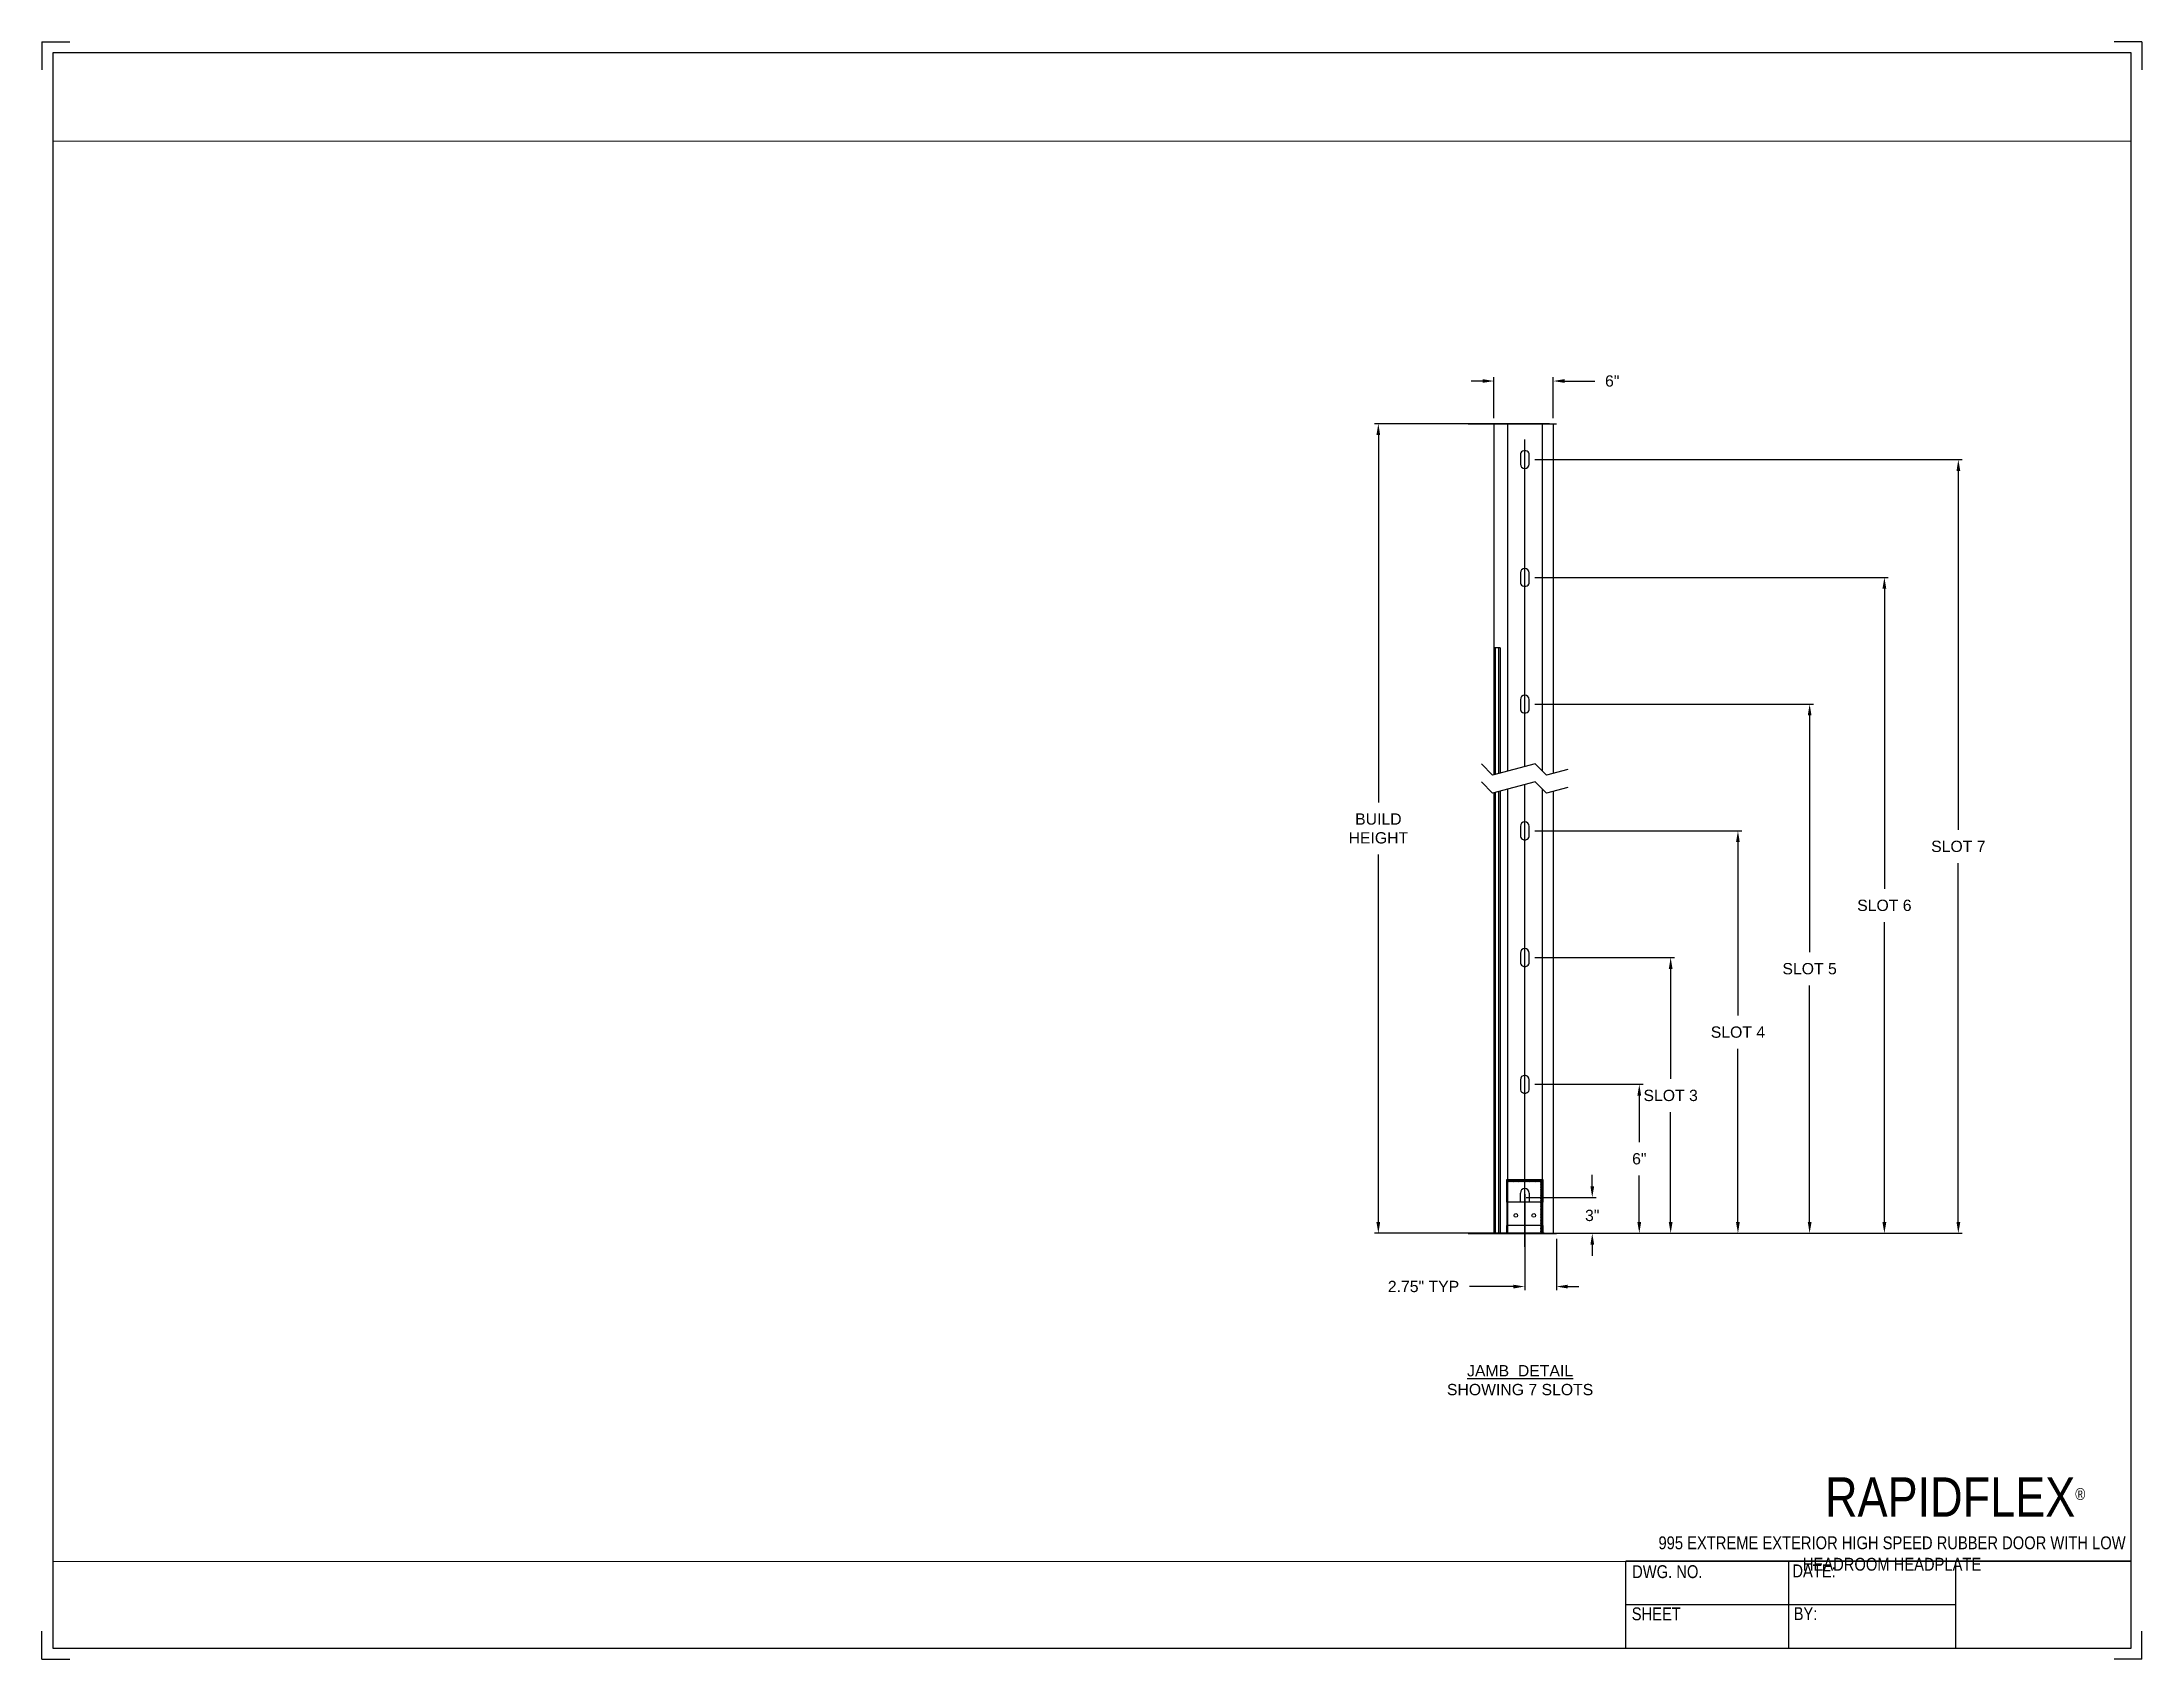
# Paper-space layout '993 JAMB BRACKET SCHEDULE' of a CAD drawing. Header units: inches. Extents: x 0.1 to 10.9, y 0.1 to 8.4.
# The model-space entities are those that its viewports show. They can reach past a viewport. Long polylines and large blocks are cut down to what shows.
import ezdxf

# ---------------------------------------------------------------- set-up
doc = ezdxf.new("R2010")
doc.units = ezdxf.units.IN
doc.header["$LTSCALE"] = 0.25
doc.header["$MEASUREMENT"] = 0
for name, color, linetype in [('ANNOTATIONS', 1, 'Continuous'), ('DETAILS', 4, 'Continuous'), ('TITLE BLOCK', 7, 'Continuous')]:
    doc.layers.add(name, color=color, linetype=linetype)
doc.styles.add('ARIAL', font='arial.ttf', dxfattribs={"height": 0.09375})
doc.styles.add('CADdetails-DIMENSIONS', font='ARIALN.TTF', dxfattribs={"height": 2.38})
doc.dimstyles.new('STANDARD$0', dxfattribs={"dimtxt": 0.09375, "dimasz": 0.09375, "dimexe": 0.03125, "dimexo": 0.046875, "dimgap": 0.09, "dimtad": 0, "dimtih": 1, "dimtoh": 1, "dimdec": 4, "dimzin": 0, "dimdsep": 46, "dimtxsty": 'ARIAL', "dimcen": 0.09, "dimadec": 0, "dimazin": 0, "dimtfac": 1, "dimtdec": 4, "dimtofl": 0, "dimtmove": 0, "dimatfit": 1, "dimfxl": 1, "dimtolj": 1, "dimtzin": 0, "dimarcsym": 0})

psp = doc.layouts.new('993 JAMB BRACKET SCHEDULE')

# ---------------------------------------------------------------- texts
at = {"layer": 'TITLE BLOCK', "style": 'CADdetails-DIMENSIONS'}
for s, insert, char_height, width, attachment_point in [('\\A1;RAPIDFLEX{\\H0.30337x;\\S® ^ ;}', (10.642, 1.008), 0.20312, 2.03069, 3), ('995 EXTREME EXTERIOR HIGH SPEED RUBBER DOOR WITH LOW HEADROOM HEADPLATE', (9.624, 0.703), 0.06641, 2.45587, 2), ('DWG. NO.', (8.463, 0.554), 0.0664, 1.75949, 2), ('DATE:', (9.221, 0.558), 0.0664, 1.75949, 2), ('SHEET', (8.406, 0.336), 0.0664, 1.75949, 2), ('BY:', (9.177, 0.337), 0.0664, 1.75949, 2)]:
    psp.add_mtext(s, dxfattribs=dict(at, insert=insert, char_height=char_height, width=width, attachment_point=attachment_point))

msp = doc.modelspace()

# ---------------------------------------------------------------- texts
at = {"layer": 'ANNOTATIONS', "insert": (232.67091, 236.28745), "char_height": 0.09375, "width": 1.3823677, "attachment_point": 2, "style": 'ARIAL'}
msp.add_mtext('{\\LJAMB  DETAIL\\P\\lSHOWING 7 SLOTS}', dxfattribs=at)

# ---------------------------------------------------------------- blocks, each defined once
blk = doc.blocks.new('*D108')
at = {"layer": 'ANNOTATIONS', "color": 0, "lineweight": -2, "transparency": 16777216}
for p, q in [((232.453, 244.154), (232.453, 244.494)), ((232.946, 244.154), (232.946, 244.494)), ((232.359, 244.462), (232.266, 244.462)), ((233.04, 244.462), (233.292, 244.462))]:
    blk.add_line(p, q, dxfattribs=at)
at = {"layer": 'ANNOTATIONS', "color": 0, "transparency": 16777216}
for points in [[(232.359, 244.478), (232.359, 244.447), (232.453, 244.462)], [(233.04, 244.478), (233.04, 244.447), (232.946, 244.462)]]:
    blk.add_solid(points, dxfattribs=at)
at = {"layer": 'defpoints', "color": 0, "transparency": 16777216}
for p in [(232.453, 244.462), (232.453, 244.108), (232.946, 244.108)]:
    blk.add_point(p, dxfattribs=at)
at = {"layer": 'ANNOTATIONS', "color": 0, "transparency": 16777216, "insert": (233.436, 244.462), "char_height": 0.0938, "attachment_point": 5, "style": 'ARIAL'}
blk.add_mtext('\\A1;6"', dxfattribs=at)
blk = doc.blocks.new('*D109')
at = {"layer": 'ANNOTATIONS', "color": 0, "lineweight": -2, "transparency": 16777216}
for p, q in [((232.71, 237.707), (232.71, 236.909)), ((232.972, 237.335), (232.972, 236.909)), ((232.616, 236.94), (232.25, 236.94)), ((233.066, 236.94), (233.159, 236.94))]:
    blk.add_line(p, q, dxfattribs=at)
at = {"layer": 'ANNOTATIONS', "color": 0, "transparency": 16777216}
for points in [[(232.616, 236.955), (232.616, 236.924), (232.71, 236.94)], [(233.066, 236.955), (233.066, 236.924), (232.972, 236.94)]]:
    blk.add_solid(points, dxfattribs=at)
at = {"layer": 'defpoints', "color": 0, "transparency": 16777216}
for p in [(232.71, 237.754), (232.972, 237.382), (232.972, 236.94)]:
    blk.add_point(p, dxfattribs=at)
at = {"layer": 'ANNOTATIONS', "color": 0, "transparency": 16777216, "insert": (231.869, 236.94), "char_height": 0.09375, "attachment_point": 5, "style": 'ARIAL'}
blk.add_mtext('\\A1;2.75" TYP', dxfattribs=at)
blk = doc.blocks.new('*D106')
at = {"layer": 'ANNOTATIONS', "color": 0, "lineweight": -2, "transparency": 16777216}
for p, q in [((233.27, 237.773), (233.27, 237.867)), ((232.721, 237.679), (233.302, 237.679)), ((233.019, 237.382), (233.302, 237.382)), ((233.27, 237.288), (233.27, 237.194))]:
    blk.add_line(p, q, dxfattribs=at)
at = {"layer": 'ANNOTATIONS', "color": 0, "transparency": 16777216}
for points in [[(233.255, 237.773), (233.286, 237.773), (233.27, 237.679)], [(233.255, 237.288), (233.286, 237.288), (233.27, 237.382)]]:
    blk.add_solid(points, dxfattribs=at)
at = {"layer": 'defpoints', "color": 0, "transparency": 16777216}
for p in [(232.674, 237.679), (233.27, 237.679), (232.972, 237.382)]:
    blk.add_point(p, dxfattribs=at)
at = {"layer": 'ANNOTATIONS', "color": 0, "transparency": 16777216, "insert": (233.27, 237.53), "char_height": 0.0938, "attachment_point": 5, "style": 'ARIAL'}
blk.add_mtext('\\A1;3"', dxfattribs=at)
blk = doc.blocks.new('*D107')
at = {"layer": 'ANNOTATIONS', "color": 0, "lineweight": -2, "transparency": 16777216}
for p, q in [((232.914, 244.108), (231.462, 244.108)), ((231.494, 244.014), (231.494, 240.961)), ((231.494, 237.475), (231.494, 240.528)), ((232.871, 237.382), (231.462, 237.382))]:
    blk.add_line(p, q, dxfattribs=at)
at = {"layer": 'ANNOTATIONS', "color": 0, "transparency": 16777216}
for points in [[(231.478, 244.014), (231.509, 244.014), (231.494, 244.108)], [(231.478, 237.475), (231.509, 237.475), (231.494, 237.382)]]:
    blk.add_solid(points, dxfattribs=at)
at = {"layer": 'defpoints', "color": 0, "transparency": 16777216}
for p in [(231.494, 244.108), (232.961, 244.108), (232.918, 237.382)]:
    blk.add_point(p, dxfattribs=at)
at = {"layer": 'ANNOTATIONS', "color": 0, "transparency": 16777216, "insert": (231.494, 240.745), "char_height": 0.0938, "attachment_point": 5, "style": 'ARIAL'}
blk.add_mtext('\\A1;BUILD\\PHEIGHT', dxfattribs=at)
blk = doc.blocks.new('*D110')
at = {"layer": 'ANNOTATIONS', "color": 0, "lineweight": -2, "transparency": 16777216}
for p, q in [((232.794, 238.62), (233.692, 238.62)), ((233.661, 238.526), (233.661, 238.139)), ((233.661, 237.475), (233.661, 237.863)), ((232.794, 237.382), (233.692, 237.382))]:
    blk.add_line(p, q, dxfattribs=at)
at = {"layer": 'ANNOTATIONS', "color": 0, "transparency": 16777216}
for points in [[(233.645, 238.526), (233.676, 238.526), (233.661, 238.62)], [(233.645, 237.475), (233.676, 237.475), (233.661, 237.382)]]:
    blk.add_solid(points, dxfattribs=at)
at = {"layer": 'defpoints', "color": 0, "transparency": 16777216}
for p in [(232.747, 238.62), (233.661, 238.62), (232.747, 237.382)]:
    blk.add_point(p, dxfattribs=at)
at = {"layer": 'ANNOTATIONS', "color": 0, "transparency": 16777216, "insert": (233.661, 238.001), "char_height": 0.0938, "attachment_point": 5, "style": 'ARIAL'}
blk.add_mtext('\\A1;6"', dxfattribs=at)
blk = doc.blocks.new('*D111')
at = {"layer": 'ANNOTATIONS', "color": 0, "lineweight": -2, "transparency": 16777216}
for p, q in [((232.794, 239.673), (233.953, 239.673)), ((233.921, 239.579), (233.921, 238.666)), ((233.921, 237.475), (233.921, 238.389)), ((232.757, 237.382), (233.953, 237.382))]:
    blk.add_line(p, q, dxfattribs=at)
at = {"layer": 'ANNOTATIONS', "color": 0, "transparency": 16777216}
for points in [[(233.906, 239.579), (233.937, 239.579), (233.921, 239.673)], [(233.906, 237.475), (233.937, 237.475), (233.921, 237.382)]]:
    blk.add_solid(points, dxfattribs=at)
at = {"layer": 'defpoints', "color": 0, "transparency": 16777216}
for p in [(232.747, 239.673), (233.921, 239.673), (232.71, 237.382)]:
    blk.add_point(p, dxfattribs=at)
at = {"layer": 'ANNOTATIONS', "color": 0, "transparency": 16777216, "insert": (233.921, 238.527), "char_height": 0.0938, "attachment_point": 5, "style": 'ARIAL'}
blk.add_mtext('\\A1;SLOT 3', dxfattribs=at)
blk = doc.blocks.new('*D112')
at = {"layer": 'ANNOTATIONS', "color": 0, "lineweight": -2, "transparency": 16777216}
for p, q in [((232.794, 240.725), (234.511, 240.725)), ((234.48, 240.632), (234.48, 239.192)), ((234.48, 237.475), (234.48, 238.915)), ((232.757, 237.382), (234.511, 237.382))]:
    blk.add_line(p, q, dxfattribs=at)
at = {"layer": 'ANNOTATIONS', "color": 0, "transparency": 16777216}
for points in [[(234.464, 240.632), (234.495, 240.632), (234.48, 240.725)], [(234.464, 237.475), (234.495, 237.475), (234.48, 237.382)]]:
    blk.add_solid(points, dxfattribs=at)
at = {"layer": 'defpoints', "color": 0, "transparency": 16777216}
for p in [(232.747, 240.725), (234.48, 240.725), (232.71, 237.382)]:
    blk.add_point(p, dxfattribs=at)
at = {"layer": 'ANNOTATIONS', "color": 0, "transparency": 16777216, "insert": (234.48, 239.053), "char_height": 0.0938, "attachment_point": 5, "style": 'ARIAL'}
blk.add_mtext('\\A1;SLOT 4', dxfattribs=at)
blk = doc.blocks.new('*D113')
at = {"layer": 'ANNOTATIONS', "color": 0, "lineweight": -2, "transparency": 16777216}
for p, q in [((232.794, 241.778), (235.107, 241.778)), ((235.075, 241.684), (235.075, 239.718)), ((235.075, 237.475), (235.075, 239.441)), ((232.757, 237.382), (235.107, 237.382))]:
    blk.add_line(p, q, dxfattribs=at)
at = {"layer": 'ANNOTATIONS', "color": 0, "transparency": 16777216}
for points in [[(235.06, 241.684), (235.091, 241.684), (235.075, 241.778)], [(235.06, 237.475), (235.091, 237.475), (235.075, 237.382)]]:
    blk.add_solid(points, dxfattribs=at)
at = {"layer": 'defpoints', "color": 0, "transparency": 16777216}
for p in [(232.747, 241.778), (235.075, 241.778), (232.71, 237.382)]:
    blk.add_point(p, dxfattribs=at)
at = {"layer": 'ANNOTATIONS', "color": 0, "transparency": 16777216, "insert": (235.075, 239.58), "char_height": 0.0938, "attachment_point": 5, "style": 'ARIAL'}
blk.add_mtext('\\A1;SLOT 5', dxfattribs=at)
blk = doc.blocks.new('*D114')
at = {"layer": 'ANNOTATIONS', "color": 0, "lineweight": -2, "transparency": 16777216}
for p, q in [((232.794, 242.831), (235.727, 242.831)), ((235.696, 242.737), (235.696, 240.245)), ((235.696, 237.475), (235.696, 239.968)), ((232.757, 237.382), (235.727, 237.382))]:
    blk.add_line(p, q, dxfattribs=at)
at = {"layer": 'ANNOTATIONS', "color": 0, "transparency": 16777216}
for points in [[(235.68, 242.737), (235.712, 242.737), (235.696, 242.831)], [(235.68, 237.475), (235.712, 237.475), (235.696, 237.382)]]:
    blk.add_solid(points, dxfattribs=at)
at = {"layer": 'defpoints', "color": 0, "transparency": 16777216}
for p in [(232.747, 242.831), (235.696, 242.831), (232.71, 237.382)]:
    blk.add_point(p, dxfattribs=at)
at = {"layer": 'ANNOTATIONS', "color": 0, "transparency": 16777216, "insert": (235.696, 240.106), "char_height": 0.0938, "attachment_point": 5, "style": 'ARIAL'}
blk.add_mtext('\\A1;SLOT 6', dxfattribs=at)
blk = doc.blocks.new('*D115')
at = {"layer": 'ANNOTATIONS', "color": 0, "lineweight": -2, "transparency": 16777216}
for p, q in [((232.794, 243.81), (236.341, 243.81)), ((236.31, 243.716), (236.31, 240.734)), ((236.31, 237.475), (236.31, 240.457)), ((232.757, 237.382), (236.341, 237.382))]:
    blk.add_line(p, q, dxfattribs=at)
at = {"layer": 'ANNOTATIONS', "color": 0, "transparency": 16777216}
for points in [[(236.295, 243.716), (236.326, 243.716), (236.31, 243.81)], [(236.295, 237.475), (236.326, 237.475), (236.31, 237.382)]]:
    blk.add_solid(points, dxfattribs=at)
at = {"layer": 'defpoints', "color": 0, "transparency": 16777216}
for p in [(232.747, 243.81), (236.31, 243.81), (232.71, 237.382)]:
    blk.add_point(p, dxfattribs=at)
at = {"layer": 'ANNOTATIONS', "color": 0, "transparency": 16777216, "insert": (236.31, 240.596), "char_height": 0.0938, "attachment_point": 5, "style": 'ARIAL'}
blk.add_mtext('\\A1;SLOT 7', dxfattribs=at)

# ---------------------------------------------------------------- dimensions: what is measured, and where the dimension line sits
at = {"layer": 'ANNOTATIONS'}
for base, p1, p2, text, picture, middle in [((232.45318, 244.46244), (232.94578, 244.10753), (232.45318, 244.10753), '6"', '*D108', (233.43624, 244.46244)), ((232.97196, 236.93981), (232.71022, 237.75386), (232.97196, 237.38158), '2.75" TYP', '*D109', (231.86875, 236.93981))]:
    dim = msp.add_linear_dim(base=base, p1=p1, p2=p2, text=text, dimstyle='STANDARD$0', dxfattribs=at)
    dim.commit()
    dim.dimension.update_dxf_attribs({"geometry": picture, "text_midpoint": middle, "dimtype": 160})
for base, p1, p2, text, picture, middle in [((231.49356, 244.10753), (232.91794, 237.38158), (232.96053, 244.10753), 'BUILD\\PHEIGHT', '*D107', (231.49356, 240.74456)), ((236.31016, 243.80971), (232.71022, 237.38158), (232.74744, 243.80971), 'SLOT 7', '*D115', (236.31016, 240.59564)), ((235.69589, 242.83061), (232.71022, 237.38158), (232.74744, 242.83061), 'SLOT 6', '*D114', (235.69589, 240.1061)), ((235.07543, 241.778), (232.71022, 237.38158), (232.74744, 241.778), 'SLOT 5', '*D113', (235.07543, 239.57979)), ((234.47978, 240.72539), (232.71022, 237.38158), (232.74744, 240.72539), 'SLOT 4', '*D112', (234.47978, 239.05349)), ((233.92136, 239.67278), (232.71022, 237.38158), (232.74744, 239.67278), 'SLOT 3', '*D111', (233.92136, 238.52718)), ((233.66077, 238.62017), (232.74744, 237.38158), (232.74744, 238.62017), '6"', '*D110', (233.66077, 238.00087)), ((233.27028, 237.6794), (232.97196, 237.38158), (232.67413, 237.6794), '3"', '*D106', (233.27028, 237.53049))]:
    dim = msp.add_linear_dim(base=base, p1=p1, p2=p2, angle=90, text=text, dimstyle='STANDARD$0', dxfattribs=at)
    dim.commit()
    dim.dimension.update_dxf_attribs({"geometry": picture, "text_midpoint": middle, "dimtype": 160})

# ---------------------------------------------------------------- linework, layer by layer
at = {"layer": 'DETAILS'}
for p, q in [((232.23903, 244.10753), (232.97196, 244.10753)), ((232.45318, 244.10753), (232.45318, 241.1912)), ((232.56625, 244.10753), (232.56625, 241.22126)), ((232.85418, 244.10753), (232.85418, 241.22395)), ((232.94578, 244.10753), (232.94578, 241.2034)), ((232.67299, 243.84694), (232.67299, 243.77248)), ((232.74744, 243.77248), (232.74744, 243.84694)), ((232.67299, 242.86784), (232.67299, 242.79339)), ((232.74744, 242.79339), (232.74744, 242.86784)), ((232.50517, 242.24614), (232.45318, 242.24614)), ((232.46274, 242.24614), (232.46274, 241.19375)), ((232.49208, 242.24614), (232.49208, 241.20154)), ((232.50517, 242.24614), (232.50517, 241.20502)), ((232.67299, 241.81523), (232.67299, 241.74078)), ((232.74744, 241.74078), (232.74744, 241.81523)), ((232.44292, 241.18848), (232.34912, 241.28228)), ((232.79585, 241.28228), (232.44292, 241.18848)), ((232.88966, 241.18848), (232.79585, 241.28228)), ((233.06612, 241.23538), (232.88966, 241.18848)), ((232.44292, 241.03957), (232.34912, 241.13337)), ((232.79585, 241.13337), (232.44292, 241.03957)), ((232.45318, 241.04229), (232.45318, 237.38158)), ((232.46274, 241.04483), (232.46274, 237.38158)), ((232.49208, 241.05263), (232.49208, 237.38158)), ((232.50517, 241.05611), (232.50517, 237.38158)), ((232.56625, 241.07234), (232.56625, 237.38158)), ((232.88966, 241.03957), (232.79585, 241.13337)), ((232.85418, 241.07504), (232.85418, 237.38158)), ((233.06612, 241.08647), (232.88966, 241.03957)), ((232.94578, 241.05448), (232.94578, 237.38158)), ((232.67299, 240.76262), (232.67299, 240.68816)), ((232.74744, 240.68816), (232.74744, 240.76262)), ((232.67299, 239.71001), (232.67299, 239.63555)), ((232.74744, 239.63555), (232.74744, 239.71001)), ((232.67299, 238.6574), (232.67299, 238.58294)), ((232.74744, 238.58294), (232.74744, 238.6574)), ((232.5613, 237.82831), (232.85913, 237.82831)), ((232.5613, 237.64217), (232.5613, 237.82831)), ((232.5613, 237.82831), (232.57992, 237.8097)), ((232.56834, 237.82831), (232.58695, 237.8097)), ((232.57538, 237.82831), (232.59399, 237.8097)), ((232.58241, 237.82831), (232.60102, 237.8097)), ((232.58945, 237.82831), (232.60806, 237.8097)), ((232.59648, 237.82831), (232.61509, 237.8097)), ((232.60352, 237.82831), (232.62213, 237.8097)), ((232.61055, 237.82831), (232.62917, 237.8097)), ((232.61759, 237.82831), (232.6362, 237.8097)), ((232.62462, 237.82831), (232.64324, 237.8097)), ((232.63166, 237.82831), (232.65027, 237.8097)), ((232.63869, 237.82831), (232.65731, 237.8097)), ((232.64573, 237.82831), (232.66434, 237.8097)), ((232.65276, 237.82831), (232.67138, 237.8097)), ((232.6598, 237.82831), (232.67841, 237.8097)), ((232.66683, 237.82831), (232.68545, 237.8097)), ((232.67299, 237.64217), (232.67299, 237.71663)), ((232.67387, 237.82831), (232.69248, 237.8097)), ((232.6809, 237.82831), (232.69952, 237.8097)), ((232.68794, 237.82831), (232.70655, 237.8097)), ((232.69497, 237.82831), (232.71359, 237.8097)), ((232.70201, 237.82831), (232.72062, 237.8097)), ((232.70904, 237.82831), (232.72766, 237.8097)), ((232.71608, 237.82831), (232.73469, 237.8097)), ((232.72311, 237.82831), (232.74173, 237.8097)), ((232.73015, 237.82831), (232.74876, 237.8097)), ((232.73718, 237.82831), (232.7558, 237.8097)), ((232.74422, 237.82831), (232.76283, 237.8097)), ((232.74744, 237.71663), (232.74744, 237.64217)), ((232.75126, 237.82831), (232.76987, 237.8097)), ((232.75829, 237.82831), (232.7769, 237.8097)), ((232.76533, 237.82831), (232.78394, 237.8097)), ((232.77236, 237.82831), (232.79097, 237.8097)), ((232.7794, 237.82831), (232.79801, 237.8097)), ((232.78643, 237.82831), (232.80505, 237.8097)), ((232.79347, 237.82831), (232.81208, 237.8097)), ((232.8005, 237.82831), (232.81912, 237.8097)), ((232.80754, 237.82831), (232.82615, 237.8097)), ((232.81457, 237.82831), (232.83319, 237.8097)), ((232.82161, 237.82831), (232.84022, 237.8097)), ((232.82864, 237.82831), (232.84726, 237.8097)), ((232.83568, 237.82831), (232.85429, 237.8097)), ((232.85913, 237.82831), (232.84051, 237.8097)), ((232.85913, 237.82128), (232.84051, 237.80266)), ((232.85913, 237.81424), (232.84051, 237.79563)), ((232.85913, 237.80721), (232.84051, 237.78859)), ((232.85913, 237.80017), (232.84051, 237.78156)), ((232.85913, 237.79314), (232.84051, 237.77452)), ((232.85913, 237.7861), (232.84051, 237.76749)), ((232.85913, 237.77907), (232.84051, 237.76045)), ((232.85913, 237.77203), (232.84051, 237.75342)), ((232.85913, 237.765), (232.84051, 237.74638)), ((232.85913, 237.75796), (232.84051, 237.73935)), ((232.85913, 237.75093), (232.84051, 237.73231)), ((232.85913, 237.74389), (232.84051, 237.72528)), ((232.85913, 237.73686), (232.84051, 237.71824)), ((232.85913, 237.72982), (232.84051, 237.71121)), ((232.85913, 237.72279), (232.84051, 237.70417)), ((232.85913, 237.71575), (232.84051, 237.69714)), ((232.85913, 237.70871), (232.84051, 237.6901)), ((232.85913, 237.70168), (232.84051, 237.68307)), ((232.85913, 237.69464), (232.84051, 237.67603)), ((232.85913, 237.68761), (232.84051, 237.669)), ((232.84271, 237.82831), (232.85913, 237.8119)), ((232.84975, 237.82831), (232.85913, 237.81893)), ((232.85678, 237.82831), (232.85913, 237.82597)), ((232.85913, 237.82831), (232.85913, 237.64217)), ((232.85913, 237.82831), (232.85913, 237.82831)), ((232.5613, 237.64217), (232.5613, 237.44673)), ((232.85913, 237.64217), (232.5613, 237.64217)), ((232.85913, 237.68057), (232.84051, 237.66196)), ((232.85913, 237.67354), (232.84051, 237.65492)), ((232.85913, 237.6665), (232.84051, 237.64789)), ((232.85913, 237.65947), (232.84051, 237.64085)), ((232.85913, 237.65243), (232.84051, 237.63382)), ((232.85913, 237.6454), (232.84051, 237.62678)), ((232.85913, 237.64217), (232.84051, 237.62356)), ((232.85913, 237.63514), (232.84051, 237.61652)), ((232.85913, 237.6281), (232.84051, 237.60949)), ((232.85913, 237.62107), (232.84051, 237.60245)), ((232.85913, 237.61403), (232.84051, 237.59542)), ((232.85913, 237.607), (232.84051, 237.58838)), ((232.85913, 237.59996), (232.84051, 237.58135)), ((232.85913, 237.59293), (232.84051, 237.57431)), ((232.85913, 237.58589), (232.84051, 237.56728)), ((232.85913, 237.57886), (232.84051, 237.56024)), ((232.85913, 237.57182), (232.84051, 237.55321)), ((232.85913, 237.56479), (232.84051, 237.54617)), ((232.85913, 237.55775), (232.84051, 237.53914)), ((232.85913, 237.55072), (232.84051, 237.5321)), ((232.85913, 237.54368), (232.84051, 237.52507)), ((232.85913, 237.53665), (232.84051, 237.51803)), ((232.85913, 237.52961), (232.84051, 237.511)), ((232.85913, 237.52258), (232.84051, 237.50396)), ((232.85913, 237.51554), (232.84051, 237.49693)), ((232.85913, 237.44673), (232.85913, 237.64217)), ((232.23903, 237.38158), (232.97196, 237.38158)), ((232.85913, 237.44673), (232.5613, 237.44673)), ((232.5613, 237.38158), (232.5613, 237.44673)), ((232.85913, 237.38158), (232.5613, 237.38158)), ((232.85913, 237.5085), (232.84051, 237.48989)), ((232.85913, 237.50147), (232.84051, 237.48286)), ((232.85913, 237.49443), (232.84051, 237.47582)), ((232.85913, 237.4874), (232.84051, 237.46879)), ((232.85913, 237.48036), (232.84051, 237.46175)), ((232.85913, 237.47333), (232.84051, 237.45471)), ((232.85913, 237.46629), (232.84051, 237.44768)), ((232.85913, 237.45926), (232.84051, 237.44064)), ((232.85913, 237.45222), (232.84051, 237.43361)), ((232.85913, 237.44519), (232.84051, 237.42657)), ((232.85913, 237.44138), (232.84051, 237.42276)), ((232.85913, 237.43815), (232.84051, 237.41954)), ((232.85913, 237.43434), (232.84051, 237.41573)), ((232.85913, 237.43112), (232.84051, 237.4125)), ((232.85913, 237.42731), (232.84051, 237.40869)), ((232.85913, 237.42408), (232.84051, 237.40547)), ((232.85913, 237.42027), (232.84051, 237.40166)), ((232.85913, 237.41705), (232.84051, 237.39843)), ((232.85913, 237.41324), (232.84051, 237.39462)), ((232.85913, 237.41001), (232.84051, 237.3914)), ((232.85913, 237.4062), (232.84051, 237.38759)), ((232.85913, 237.40298), (232.84051, 237.38436)), ((232.85913, 237.39917), (232.84154, 237.38158)), ((232.85913, 237.39594), (232.84476, 237.38158)), ((232.85913, 237.39213), (232.84858, 237.38158)), ((232.85913, 237.38891), (232.8518, 237.38158)), ((232.85913, 237.3851), (232.85561, 237.38158)), ((232.85913, 237.38187), (232.85883, 237.38158)), ((232.85913, 237.44673), (232.85913, 237.38158)), ((232.85913, 237.38158), (232.85913, 237.38158)), ((232.85913, 237.38158), (232.85913, 237.38158))]:
    msp.add_line(p, q, dxfattribs=at)
at = {"layer": 'DETAILS', "ltscale": 10}
for p, q in [((232.71022, 241.25952), (232.71022, 243.97588)), ((232.71022, 237.27034), (232.71022, 241.11061))]:
    msp.add_line(p, q, dxfattribs=at)
at = {"layer": 'DETAILS'}
for centre in [(232.63576, 237.53049), (232.78467, 237.53049)]:
    msp.add_circle(centre, 0.01497, dxfattribs=at)
for centre, start, end in [((232.71022, 243.84694), 359.999224, 180.000776), ((232.71022, 243.77248), 180.001376, 359.998624), ((232.71022, 242.86784), 0.0003, 179.9997), ((232.71022, 242.79339), 179.999224, 0.000776), ((232.71022, 241.81523), 0.0003, 179.9997), ((232.71022, 241.74077), 179.999224, 0.000776), ((232.71022, 240.76262), 0.0003, 179.9997), ((232.71022, 240.68816), 179.999224, 0.000776), ((232.71022, 239.71001), 0.0003, 179.9997), ((232.71022, 239.63555), 179.999224, 0.000776), ((232.71022, 238.6574), 0.0003, 179.9997), ((232.71022, 238.58294), 179.999224, 0.000776), ((232.71022, 237.71663), 0.001376, 179.998624)]:
    msp.add_arc(centre, 0.03723, start, end, dxfattribs=at)

msp.set_redraw_order([(e.dxf.handle, doc.entitydb.next_handle()) for e in msp.query("TEXT MTEXT ATTDEF DIMENSION ARC_DIMENSION")])  # texts and dimensions are drawn at this point

# ---------------------------------------------------------------- linework, layer by layer
at = {"layer": 'defpoints'}
for p, q in [((0.067, 8.426), (0.067, 8.281)), ((0.067, 8.426), (0.211, 8.426)), ((10.915, 8.426), (10.771, 8.426)), ((10.915, 8.426), (10.915, 8.281)), ((0.067, 0.069), (0.067, 0.214)), ((10.915, 0.069), (10.915, 0.214)), ((0.067, 0.069), (0.211, 0.069)), ((10.915, 0.069), (10.771, 0.069))]:
    psp.add_line(p, q, dxfattribs=at)
at = {"layer": 'TITLE BLOCK'}
for p, q in [((10.859, 8.37), (0.123, 8.37)), ((0.123, 8.37), (0.123, 0.125)), ((10.859, 0.125), (10.859, 8.37)), ((10.859, 0.575), (8.249, 0.575)), ((8.249, 0.125), (8.249, 0.575)), ((9.091, 0.125), (9.091, 0.575)), ((9.953, 0.125), (9.953, 0.575)), ((9.953, 0.35), (8.249, 0.35)), ((0.123, 0.125), (10.859, 0.125))]:
    psp.add_line(p, q, dxfattribs=at)

psp.set_redraw_order([(e.dxf.handle, doc.entitydb.next_handle()) for e in psp.query("TEXT MTEXT ATTDEF DIMENSION ARC_DIMENSION")])  # texts and dimensions are drawn at this point

# ---------------------------------------------------------------- viewports
at = {"layer": 'defpoints'}
psp.add_viewport(center=(5.491, 4.243), size=(10.736, 7.33881), view_center_point=(229.11588, 240.555), view_height=11.7972078, dxfattribs=at)

doc.saveas('drawing.dxf')
